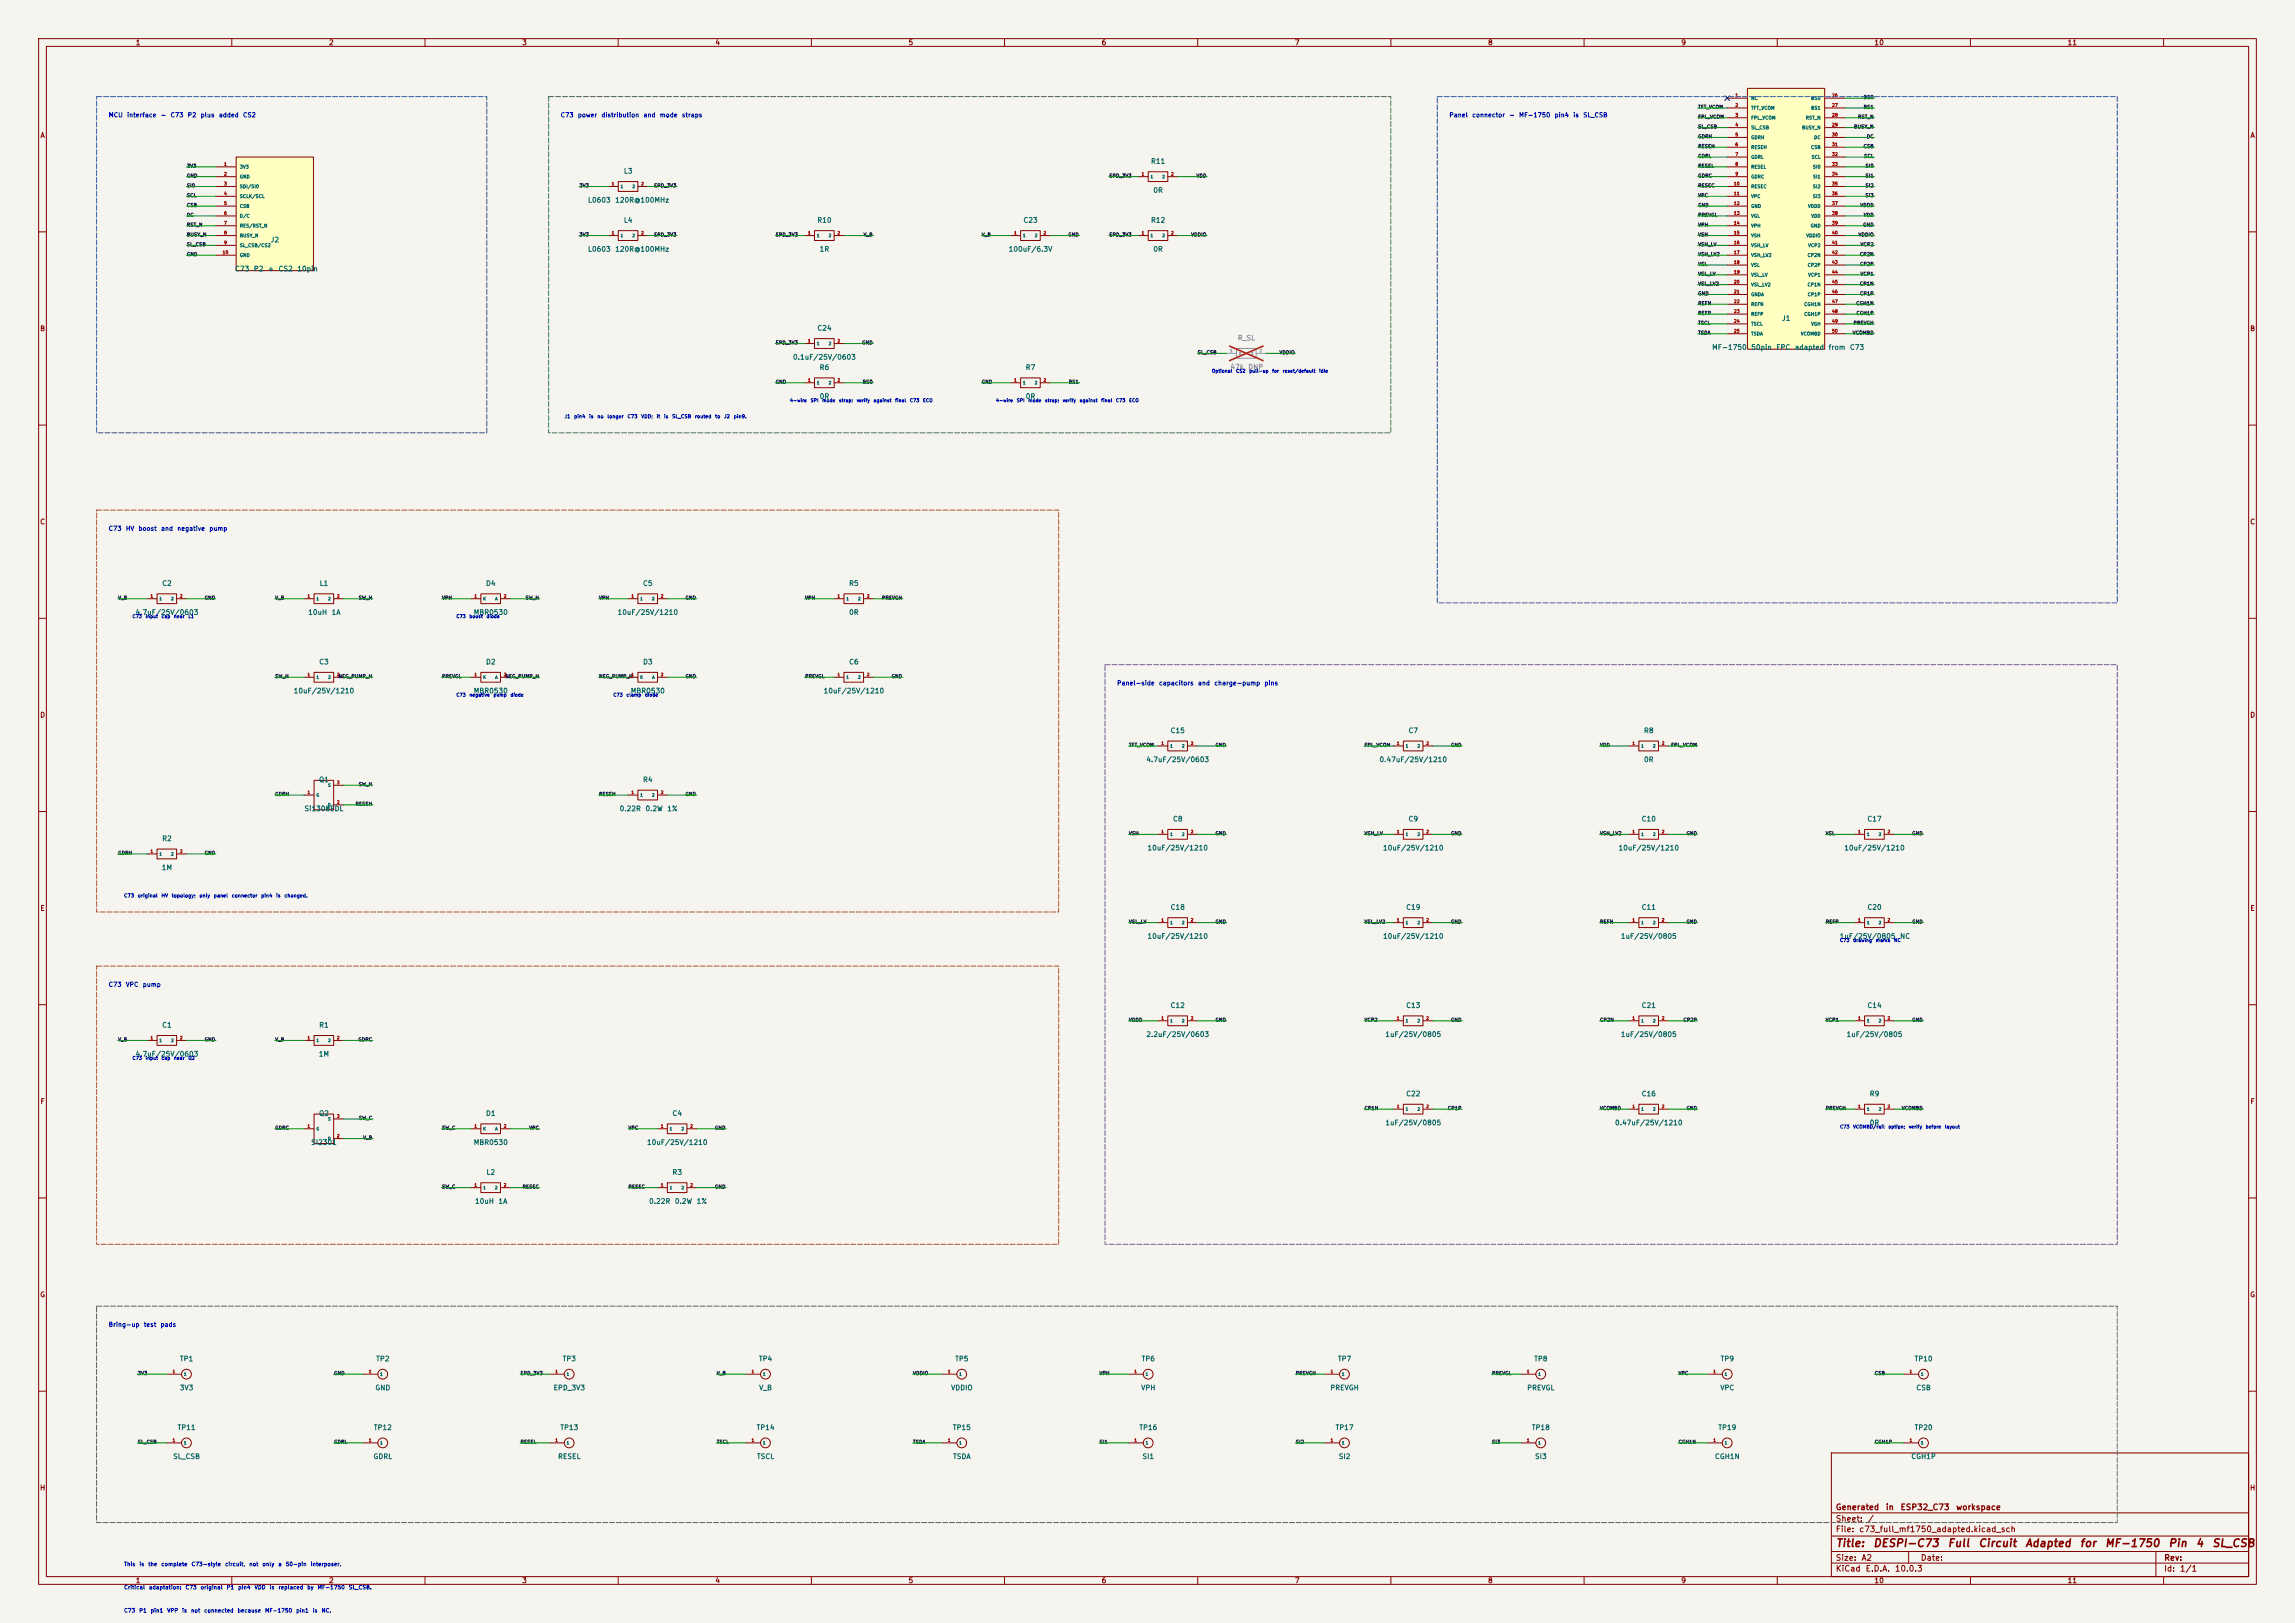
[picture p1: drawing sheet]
<svg xmlns="http://www.w3.org/2000/svg" width="594mm" height="420mm" viewBox="0 0 594 420" stroke-linecap="round" stroke-linejoin="round" font-family="sans-serif">
<defs><g id="words">
<g font-size="2" fill="#840000">
<text x="475" y="400.8">Title:</text>
<text x="484.7" y="400.8">DESPI-C73</text>
<text x="503.9" y="400.8">Full</text>
<text x="511.9" y="400.8">Circuit</text>
<text x="524" y="400.8">Adapted</text>
<text x="538.2" y="400.8">for</text>
<text x="544.7" y="400.8">MF-1750</text>
<text x="561.1" y="400.8">Pin</text>
<text x="568.2" y="400.8">4</text>
<text x="572.4" y="400.8">SL_CSB</text>
</g>
<g font-size="1.5" fill="#840000">
<text x="475" y="394.1">Sheet:</text>
<text x="475" y="391.1">Generated</text>
<text x="483.2" y="394.1">/</text>
<text x="488" y="391.1">in</text>
<text x="491.8" y="391.1">ESP32_C73</text>
<text x="506.2" y="391.1">workspace</text>
<text x="475" y="396.8">File:</text>
<text x="481.1" y="396.8">c73_full_mf1750_adapted.kicad_sch</text>
<text x="475" y="407">KiCad</text>
<text x="475" y="404.2">Size:</text>
<text x="481.7" y="404.2">A2</text>
<text x="482.7" y="407">E.D.A.</text>
<text x="490.3" y="407">10.0.3</text>
<text x="497" y="404.2">Date:</text>
<text x="560" y="404.2">Rev:</text>
<text x="560" y="407">Id:</text>
<text x="564.1" y="407">1/1</text>
</g>
<g font-size="1.3" fill="#840000">
<text x="35" y="12">1</text>
<text x="85" y="12">2</text>
<text x="135" y="12">3</text>
<text x="185" y="12">4</text>
<text x="235" y="12">5</text>
<text x="285" y="12">6</text>
<text x="335" y="12">7</text>
<text x="385" y="12">8</text>
<text x="435" y="12">9</text>
<text x="485" y="12">10</text>
<text x="535" y="12">11</text>
<text x="10.3" y="36">A</text>
<text x="582.3" y="36">A</text>
<text x="10.3" y="86">B</text>
<text x="582.3" y="86">B</text>
<text x="10.3" y="136">C</text>
<text x="582.3" y="136">C</text>
<text x="10.3" y="186">D</text>
<text x="582.3" y="186">D</text>
<text x="10.3" y="236">E</text>
<text x="582.3" y="236">E</text>
<text x="10.3" y="286">F</text>
<text x="582.3" y="286">F</text>
<text x="10.3" y="336">G</text>
<text x="582.3" y="336">G</text>
<text x="10.2" y="386">H</text>
<text x="582.2" y="386">H</text>
<text x="35" y="410">1</text>
<text x="85" y="410">2</text>
<text x="135" y="410">3</text>
<text x="185" y="410">4</text>
<text x="235" y="410">5</text>
<text x="285" y="410">6</text>
<text x="335" y="410">7</text>
<text x="385" y="410">8</text>
<text x="435" y="410">9</text>
<text x="485" y="410">10</text>
<text x="535" y="410">11</text>
</g>
<g font-size="1.3" fill="#006464">
<text x="161.3" y="45.2">L3</text>
<text x="297.8" y="42.7">R11</text>
<text x="152.1" y="52.7">L0603</text>
<text x="159.1" y="52.7">120R@100MHz</text>
<text x="298.4" y="50.2">0R</text>
<text x="161.3" y="57.9">L4</text>
<text x="211.4" y="57.9">R10</text>
<text x="264.8" y="57.9">C23</text>
<text x="297.8" y="57.9">R12</text>
<text x="69.9" y="63">J2</text>
<text x="152.1" y="65.4">L0603</text>
<text x="159.1" y="65.4">120R@100MHz</text>
<text x="212" y="65.4">1R</text>
<text x="260.9" y="65.4">100uF/6.3V</text>
<text x="298.4" y="65.4">0R</text>
<text x="60.7" y="70.5">C73</text>
<text x="65.6" y="70.5">P2</text>
<text x="69.2" y="70.5">+</text>
<text x="72" y="70.5">CS2</text>
<text x="76.8" y="70.5">10pin</text>
<text x="461.1" y="83.3">J1</text>
<text x="211.4" y="85.9">C24</text>
<text x="205.1" y="93.4">0.1uF/25V/0603</text>
<text x="443" y="90.8">MF-1750</text>
<text x="453.1" y="90.8">50pin</text>
<text x="459.6" y="90.8">FPC</text>
<text x="464.4" y="90.8">adapted</text>
<text x="473.2" y="90.8">from</text>
<text x="478.7" y="90.8">C73</text>
<text x="212" y="96">R6</text>
<text x="265.4" y="96">R7</text>
<text x="212" y="103.5">0R</text>
<text x="265.4" y="103.5">0R</text>
<text x="41.8" y="151.9">C2</text>
<text x="82.6" y="151.9">L1</text>
<text x="125.7" y="151.9">D4</text>
<text x="166.3" y="151.9">C5</text>
<text x="219.6" y="151.9">R5</text>
<text x="34.9" y="159.4">4.7uF/25V/0603</text>
<text x="79.6" y="159.4">10uH</text>
<text x="85.7" y="159.4">1A</text>
<text x="122.5" y="159.4">MBR0530</text>
<text x="159.7" y="159.4">10uF/25V/1210</text>
<text x="219.6" y="159.4">0R</text>
<text x="82.5" y="172.2">C3</text>
<text x="125.7" y="172.2">D2</text>
<text x="166.3" y="172.2">D3</text>
<text x="219.6" y="172.2">C6</text>
<text x="75.9" y="179.7">10uF/25V/1210</text>
<text x="122.5" y="179.7">MBR0530</text>
<text x="163.1" y="179.7">MBR0530</text>
<text x="213" y="179.7">10uF/25V/1210</text>
<text x="302.9" y="190">C15</text>
<text x="364.4" y="190">C7</text>
<text x="425.4" y="190">R8</text>
<text x="296.6" y="197.5">4.7uF/25V/0603</text>
<text x="356.9" y="197.5">0.47uF/25V/1210</text>
<text x="425.4" y="197.5">0R</text>
<text x="82.4" y="202.7">Q1</text>
<text x="166.3" y="202.7">R4</text>
<text x="78.7" y="210.2">Si1308EDL</text>
<text x="160.3" y="210.2">0.22R</text>
<text x="166.9" y="210.2">0.2W</text>
<text x="172.6" y="210.2">1%</text>
<text x="303.5" y="212.9">C8</text>
<text x="364.4" y="212.9">C9</text>
<text x="424.8" y="212.9">C10</text>
<text x="483.2" y="212.9">C17</text>
<text x="41.8" y="218">R2</text>
<text x="296.9" y="220.4">10uF/25V/1210</text>
<text x="357.8" y="220.4">10uF/25V/1210</text>
<text x="418.8" y="220.4">10uF/25V/1210</text>
<text x="477.2" y="220.4">10uF/25V/1210</text>
<text x="41.7" y="225.5">1M</text>
<text x="302.9" y="235.7">C18</text>
<text x="363.8" y="235.7">C19</text>
<text x="424.8" y="235.7">C11</text>
<text x="483.2" y="235.7">C20</text>
<text x="296.9" y="243.2">10uF/25V/1210</text>
<text x="357.8" y="243.2">10uF/25V/1210</text>
<text x="419.4" y="243.2">1uF/25V/0805</text>
<text x="476" y="243.2">1uF/25V/0805</text>
<text x="491.7" y="243.2">NC</text>
<text x="302.9" y="261.1">C12</text>
<text x="363.8" y="261.1">C13</text>
<text x="424.8" y="261.1">C21</text>
<text x="483.2" y="261.1">C14</text>
<text x="41.8" y="266.2">C1</text>
<text x="82.5" y="266.2">R1</text>
<text x="296.6" y="268.6">2.2uF/25V/0603</text>
<text x="358.4" y="268.6">1uF/25V/0805</text>
<text x="419.4" y="268.6">1uF/25V/0805</text>
<text x="477.8" y="268.6">1uF/25V/0805</text>
<text x="34.9" y="273.7">4.7uF/25V/0603</text>
<text x="82.4" y="273.7">1M</text>
<text x="363.8" y="284">C22</text>
<text x="424.8" y="284">C16</text>
<text x="483.8" y="284">R9</text>
<text x="82.4" y="289.1">Q2</text>
<text x="125.7" y="289.1">D1</text>
<text x="173.9" y="289.1">C4</text>
<text x="358.4" y="291.5">1uF/25V/0805</text>
<text x="417.9" y="291.5">0.47uF/25V/1210</text>
<text x="483.8" y="291.5">0R</text>
<text x="80.4" y="296.6">SI2301</text>
<text x="122.5" y="296.6">MBR0530</text>
<text x="167.3" y="296.6">10uF/25V/1210</text>
<text x="125.8" y="304.3">L2</text>
<text x="173.9" y="304.3">R3</text>
<text x="122.8" y="311.8">10uH</text>
<text x="128.9" y="311.8">1A</text>
<text x="167.9" y="311.8">0.22R</text>
<text x="174.5" y="311.8">0.2W</text>
<text x="180.2" y="311.8">1%</text>
<text x="46.4" y="352.6">TP1</text>
<text x="97.2" y="352.6">TP2</text>
<text x="145.5" y="352.6">TP3</text>
<text x="196.3" y="352.6">TP4</text>
<text x="247.1" y="352.6">TP5</text>
<text x="295.4" y="352.6">TP6</text>
<text x="346.2" y="352.6">TP7</text>
<text x="397" y="352.6">TP8</text>
<text x="445.2" y="352.6">TP9</text>
<text x="495.4" y="352.6">TP10</text>
<text x="46.4" y="360.1">3V3</text>
<text x="97" y="360.1">GND</text>
<text x="143.1" y="360.1">EPD_3V3</text>
<text x="196.4" y="360.1">V_B</text>
<text x="246" y="360.1">VDDIO</text>
<text x="295.2" y="360.1">VPH</text>
<text x="344.2" y="360.1">PREVGH</text>
<text x="395.1" y="360.1">PREVGL</text>
<text x="445.1" y="360.1">VPC</text>
<text x="495.9" y="360.1">CSB</text>
<text x="45.8" y="370.4">TP11</text>
<text x="96.6" y="370.4">TP12</text>
<text x="144.9" y="370.4">TP13</text>
<text x="195.7" y="370.4">TP14</text>
<text x="246.5" y="370.4">TP15</text>
<text x="294.8" y="370.4">TP16</text>
<text x="345.6" y="370.4">TP17</text>
<text x="396.4" y="370.4">TP18</text>
<text x="444.6" y="370.4">TP19</text>
<text x="495.4" y="370.4">TP20</text>
<text x="44.7" y="377.9">SL_CSB</text>
<text x="96.5" y="377.9">GDRL</text>
<text x="144.3" y="377.9">RESEL</text>
<text x="195.8" y="377.9">TSCL</text>
<text x="246.6" y="377.9">TSDA</text>
<text x="295.6" y="377.9">SI1</text>
<text x="346.4" y="377.9">SI2</text>
<text x="397.2" y="377.9">SI3</text>
<text x="443.7" y="377.9">CGH1N</text>
<text x="494.6" y="377.9">CGH1P</text>
</g>
<g font-size="1.3" fill="#939391">
<text x="320.2" y="88.4">R_SL</text>
<text x="318.3" y="95.9">47k</text>
<text x="323" y="95.9">DNP</text>
</g>
<g font-size="1.2" fill="#0000c2">
<text x="28" y="30.6">MCU</text>
<text x="32.8" y="30.6">interface</text>
<text x="41.5" y="30.6">-</text>
<text x="44" y="30.6">C73</text>
<text x="48.5" y="30.6">P2</text>
<text x="51.8" y="30.6">plus</text>
<text x="56.5" y="30.6">added</text>
<text x="62.8" y="30.6">CS2</text>
<text x="145" y="30.6">C73</text>
<text x="149.4" y="30.6">power</text>
<text x="155.5" y="30.6">distribution</text>
<text x="166.4" y="30.6">and</text>
<text x="170.7" y="30.6">mode</text>
<text x="176.4" y="30.6">straps</text>
<text x="375" y="30.6">Panel</text>
<text x="380.9" y="30.6">connector</text>
<text x="390.5" y="30.6">-</text>
<text x="393" y="30.6">MF-1750</text>
<text x="402.2" y="30.6">pin4</text>
<text x="407.1" y="30.6">is</text>
<text x="409.7" y="30.6">SL_CSB</text>
<text x="28" y="137.6">C73</text>
<text x="32.4" y="137.6">HV</text>
<text x="35.7" y="137.6">boost</text>
<text x="41.6" y="137.6">and</text>
<text x="45.8" y="137.6">negative</text>
<text x="54.1" y="137.6">pump</text>
<text x="289" y="177.6">Panel-side</text>
<text x="299.9" y="177.6">capacitors</text>
<text x="309.9" y="177.6">and</text>
<text x="314.2" y="177.6">charge-pump</text>
<text x="327.1" y="177.6">pins</text>
<text x="28" y="255.6">C73</text>
<text x="32.4" y="255.6">VPC</text>
<text x="36.8" y="255.6">pump</text>
<text x="28" y="343.6">Bring-up</text>
<text x="37.1" y="343.6">test</text>
<text x="41.4" y="343.6">pads</text>
</g>
<g font-size="1" fill="#0000c2">
<text x="32" y="405.5">This</text>
<text x="36" y="405.5">is</text>
<text x="38.3" y="405.5">the</text>
<text x="41.6" y="405.5">complete</text>
<text x="49.5" y="405.5">C73-style</text>
<text x="58.1" y="405.5">circuit,</text>
<text x="64.4" y="405.5">not</text>
<text x="67.8" y="405.5">only</text>
<text x="71.9" y="405.5">a</text>
<text x="73.8" y="405.5">50-pin</text>
<text x="80.3" y="405.5">interposer.</text>
<text x="32" y="411.5">Critical</text>
<text x="38.4" y="411.5">adaptation:</text>
<text x="47.9" y="411.5">C73</text>
<text x="51.8" y="411.5">original</text>
<text x="58.6" y="411.5">P1</text>
<text x="61.5" y="411.5">pin4</text>
<text x="65.8" y="411.5">VDD</text>
<text x="69.7" y="411.5">is</text>
<text x="72" y="411.5">replaced</text>
<text x="79.4" y="411.5">by</text>
<text x="82.1" y="411.5">MF-1750</text>
<text x="90.2" y="411.5">SL_CSB.</text>
<text x="32" y="417.5">C73</text>
<text x="35.9" y="417.5">P1</text>
<text x="38.9" y="417.5">pin1</text>
<text x="43.2" y="417.5">VPP</text>
<text x="47" y="417.5">is</text>
<text x="49.3" y="417.5">not</text>
<text x="52.7" y="417.5">connected</text>
<text x="61.4" y="417.5">because</text>
<text x="68.5" y="417.5">MF-1750</text>
<text x="76.6" y="417.5">pin1</text>
<text x="80.8" y="417.5">is</text>
<text x="83.1" y="417.5">NC.</text>
</g>
<g font-size=".9" fill="#0f0f0f">
<text x="439.4" y="28.4">TFT_VCOM</text>
<text x="482.2" y="25.8">BS0</text>
<text x="482.2" y="28.4">BS1</text>
<text x="439.4" y="30.9">FPL_VCOM</text>
<text x="439.4" y="33.5">SL_CSB</text>
<text x="479.8" y="33.5">BUSY_N</text>
<text x="480.8" y="30.9">RST_N</text>
<text x="439.4" y="36">GDRH</text>
<text x="439.4" y="38.5">RESEH</text>
<text x="439.4" y="41.1">GDRL</text>
<text x="482.2" y="38.5">CSB</text>
<text x="482.4" y="41.1">SCL</text>
<text x="483.1" y="36">DC</text>
<text x="48.3" y="43.6">3V3</text>
<text x="48.3" y="46.2">GND</text>
<text x="287" y="46.2">EPD_3V3</text>
<text x="309.6" y="46.2">VDD</text>
<text x="439.4" y="46.2">GDRC</text>
<text x="439.4" y="43.6">RESEL</text>
<text x="482.7" y="43.6">SI0</text>
<text x="482.7" y="46.2">SI1</text>
<text x="48.3" y="48.7">SI0</text>
<text x="48.3" y="51.2">SCL</text>
<text x="48.3" y="53.8">CSB</text>
<text x="149.9" y="48.7">3V3</text>
<text x="169.2" y="48.7">EPD_3V3</text>
<text x="439.4" y="53.8">GND</text>
<text x="439.4" y="51.2">VPC</text>
<text x="439.4" y="48.7">RESEC</text>
<text x="481.4" y="53.8">VDDD</text>
<text x="482.7" y="48.7">SI2</text>
<text x="482.7" y="51.2">SI3</text>
<text x="48.3" y="56.3">DC</text>
<text x="48.3" y="58.9">RST_N</text>
<text x="439.4" y="56.3">PREVGL</text>
<text x="439.4" y="58.9">VPH</text>
<text x="482.1" y="58.9">GND</text>
<text x="482.3" y="56.3">VDD</text>
<text x="48.3" y="61.4">BUSY_N</text>
<text x="48.3" y="63.9">SL_CSB</text>
<text x="149.9" y="61.4">3V3</text>
<text x="169.2" y="61.4">EPD_3V3</text>
<text x="200.7" y="61.4">EPD_3V3</text>
<text x="223.4" y="61.4">V_B</text>
<text x="254" y="61.4">V_B</text>
<text x="276.4" y="61.4">GND</text>
<text x="287" y="61.4">EPD_3V3</text>
<text x="308.2" y="61.4">VDDIO</text>
<text x="439.4" y="63.9">VSH_LV</text>
<text x="439.4" y="61.4">VSH</text>
<text x="480.9" y="61.4">VDDIO</text>
<text x="481.4" y="63.9">VCP2</text>
<text x="48.3" y="66.5">GND</text>
<text x="439.4" y="66.5">VSH_LV2</text>
<text x="439.4" y="69">VSL</text>
<text x="439.4" y="71.6">VSL_LV</text>
<text x="481.3" y="66.5">CP2N</text>
<text x="481.3" y="69">CP2P</text>
<text x="481.4" y="71.6">VCP1</text>
<text x="439.4" y="74.1">VSL_LV2</text>
<text x="439.4" y="76.6">GND</text>
<text x="481.3" y="74.1">CP1N</text>
<text x="481.3" y="76.6">CP1P</text>
<text x="439.4" y="79.2">REFN</text>
<text x="439.4" y="81.7">REFP</text>
<text x="480.3" y="79.2">CGH1N</text>
<text x="480.4" y="81.7">CGH1P</text>
<text x="200.7" y="89.3">EPD_3V3</text>
<text x="223" y="89.3">GND</text>
<text x="439.4" y="84.3">TSCL</text>
<text x="439.4" y="86.8">TSDA</text>
<text x="479.4" y="86.8">VCOMBD</text>
<text x="479.6" y="84.3">PREVGH</text>
<text x="309.9" y="91.9">SL_CSB</text>
<text x="331.1" y="91.9">VDDIO</text>
<text x="200.7" y="99.5">GND</text>
<text x="223.2" y="99.5">BS0</text>
<text x="254" y="99.5">GND</text>
<text x="276.5" y="99.5">BS1</text>
<text x="30.5" y="155.4">V_B</text>
<text x="52.9" y="155.4">GND</text>
<text x="71.1" y="155.4">V_B</text>
<text x="92.7" y="155.4">SW_H</text>
<text x="114.3" y="155.4">VPH</text>
<text x="135.9" y="155.4">SW_H</text>
<text x="154.9" y="155.4">VPH</text>
<text x="177.3" y="155.4">GND</text>
<text x="208.3" y="155.4">VPH</text>
<text x="228.2" y="155.4">PREVGH</text>
<text x="71.1" y="175.7">SW_H</text>
<text x="87.5" y="175.7">NEG_PUMP_H</text>
<text x="114.3" y="175.7">PREVGL</text>
<text x="130.7" y="175.7">NEG_PUMP_H</text>
<text x="154.9" y="175.7">NEG_PUMP_H</text>
<text x="177.3" y="175.7">GND</text>
<text x="208.3" y="175.7">PREVGL</text>
<text x="230.7" y="175.7">GND</text>
<text x="292.1" y="193.5">TFT_VCOM</text>
<text x="314.5" y="193.5">GND</text>
<text x="353.1" y="193.5">FPL_VCOM</text>
<text x="375.4" y="193.5">GND</text>
<text x="414" y="193.5">VDD</text>
<text x="432.4" y="193.5">FPL_VCOM</text>
<text x="92.7" y="203.6">SW_H</text>
<text x="71.1" y="206.2">GDRH</text>
<text x="91.9" y="208.7">RESEH</text>
<text x="154.9" y="206.2">RESEH</text>
<text x="177.3" y="206.2">GND</text>
<text x="30.5" y="221.4">GDRH</text>
<text x="52.9" y="221.4">GND</text>
<text x="292.1" y="216.3">VSH</text>
<text x="314.5" y="216.3">GND</text>
<text x="353.1" y="216.3">VSH_LV</text>
<text x="375.4" y="216.3">GND</text>
<text x="414" y="216.3">VSH_LV2</text>
<text x="436.4" y="216.3">GND</text>
<text x="472.4" y="216.3">VSL</text>
<text x="494.8" y="216.3">GND</text>
<text x="292.1" y="239.2">VSL_LV</text>
<text x="314.5" y="239.2">GND</text>
<text x="353.1" y="239.2">VSL_LV2</text>
<text x="375.4" y="239.2">GND</text>
<text x="414" y="239.2">REFN</text>
<text x="436.4" y="239.2">GND</text>
<text x="472.4" y="239.2">REFP</text>
<text x="494.8" y="239.2">GND</text>
<text x="30.5" y="269.7">V_B</text>
<text x="52.9" y="269.7">GND</text>
<text x="71.1" y="269.7">V_B</text>
<text x="92.6" y="269.7">GDRC</text>
<text x="292.1" y="264.6">VDDD</text>
<text x="314.5" y="264.6">GND</text>
<text x="353.1" y="264.6">VCP2</text>
<text x="375.4" y="264.6">GND</text>
<text x="414" y="264.6">CP2N</text>
<text x="435.6" y="264.6">CP2P</text>
<text x="472.4" y="264.6">VCP1</text>
<text x="494.8" y="264.6">GND</text>
<text x="353.1" y="287.5">CP1N</text>
<text x="374.6" y="287.5">CP1P</text>
<text x="414" y="287.5">VCOMBD</text>
<text x="436.4" y="287.5">GND</text>
<text x="472.4" y="287.5">PREVGH</text>
<text x="492.1" y="287.5">VCOMBD</text>
<text x="71.1" y="292.5">GDRC</text>
<text x="92.8" y="290">SW_C</text>
<text x="114.3" y="292.5">SW_C</text>
<text x="136.9" y="292.5">VPC</text>
<text x="162.6" y="292.5">VPC</text>
<text x="184.9" y="292.5">GND</text>
<text x="93.9" y="295.1">V_B</text>
<text x="114.3" y="307.8">SW_C</text>
<text x="135.1" y="307.8">RESEC</text>
<text x="162.6" y="307.8">RESEC</text>
<text x="184.9" y="307.8">GND</text>
<text x="35.6" y="356">3V3</text>
<text x="86.4" y="356">GND</text>
<text x="134.6" y="356">EPD_3V3</text>
<text x="185.4" y="356">V_B</text>
<text x="236.2" y="356">VDDIO</text>
<text x="284.5" y="356">VPH</text>
<text x="335.3" y="356">PREVGH</text>
<text x="386.1" y="356">PREVGL</text>
<text x="434.3" y="356">VPC</text>
<text x="485.1" y="356">CSB</text>
<text x="35.6" y="373.8">SL_CSB</text>
<text x="86.4" y="373.8">GDRL</text>
<text x="134.6" y="373.8">RESEL</text>
<text x="185.4" y="373.8">TSCL</text>
<text x="236.2" y="373.8">TSDA</text>
<text x="284.5" y="373.8">SI1</text>
<text x="335.3" y="373.8">SI2</text>
<text x="386.1" y="373.8">SI3</text>
<text x="434.3" y="373.8">CGH1N</text>
<text x="485.1" y="373.8">CGH1P</text>
</g>
<g font-size=".9" fill="#006464">
<text x="453.1" y="26.1">NC</text>
<text x="453.1" y="28.6">TFT_VCOM</text>
<text x="468.7" y="26.1">BS0</text>
<text x="468.7" y="28.6">BS1</text>
<text x="453.1" y="31.1">FPL_VCOM</text>
<text x="453.1" y="33.7">SL_CSB</text>
<text x="466.3" y="33.7">BUSY_N</text>
<text x="467.3" y="31.1">RST_N</text>
<text x="453.1" y="36.2">GDRH</text>
<text x="453.1" y="38.8">RESEH</text>
<text x="453.1" y="41.3">GDRL</text>
<text x="468.6" y="38.8">CSB</text>
<text x="468.8" y="41.3">SCL</text>
<text x="469.4" y="36.2">DC</text>
<text x="62" y="43.8">3V3</text>
<text x="62" y="46.4">GND</text>
<text x="453.1" y="43.8">RESEL</text>
<text x="453.1" y="46.4">GDRC</text>
<text x="469.1" y="43.8">SI0</text>
<text x="469.1" y="46.4">SI1</text>
<text x="62" y="48.9">SDI/SI0</text>
<text x="62" y="51.5">SCLK/SCL</text>
<text x="62" y="54">CSB</text>
<text x="453.1" y="48.9">RESEC</text>
<text x="453.1" y="51.5">VPC</text>
<text x="453.1" y="54">GND</text>
<text x="467.9" y="54">VDDD</text>
<text x="469.1" y="48.9">SI2</text>
<text x="469.1" y="51.5">SI3</text>
<text x="62" y="56.5">D/C</text>
<text x="62" y="59.1">RES/RST_N</text>
<text x="453.1" y="56.5">VGL</text>
<text x="453.1" y="59.1">VPH</text>
<text x="468.5" y="59.1">GND</text>
<text x="468.7" y="56.5">VDD</text>
<text x="62" y="61.6">BUSY_N</text>
<text x="62" y="64.2">SL_CSB/CS2</text>
<text x="453.1" y="61.6">VSH</text>
<text x="453.1" y="64.2">VSH_LV</text>
<text x="467.4" y="61.6">VDDIO</text>
<text x="467.9" y="64.2">VCP2</text>
<text x="62" y="66.7">GND</text>
<text x="453.1" y="66.7">VSH_LV2</text>
<text x="453.1" y="69.2">VSL</text>
<text x="453.1" y="71.8">VSL_LV</text>
<text x="467.7" y="66.7">CP2N</text>
<text x="467.8" y="69.2">CP2P</text>
<text x="467.9" y="71.8">VCP1</text>
<text x="453.1" y="74.3">VSL_LV2</text>
<text x="453.1" y="76.9">GNDA</text>
<text x="467.7" y="74.3">CP1N</text>
<text x="467.8" y="76.9">CP1P</text>
<text x="453.1" y="79.4">REFN</text>
<text x="453.1" y="81.9">REFP</text>
<text x="466.8" y="79.4">CGH1N</text>
<text x="466.9" y="81.9">CGH1P</text>
<text x="453.1" y="84.5">TSCL</text>
<text x="453.1" y="87">TSDA</text>
<text x="466" y="87">VCOMBD</text>
<text x="468.7" y="84.5">VGH</text>
</g>
<g font-size=".9" fill="#0000c2">
<text x="313.6" y="96.6">Optional</text>
<text x="319.8" y="96.6">CS2</text>
<text x="323.2" y="96.6">pull-up</text>
<text x="329.2" y="96.6">for</text>
<text x="331.9" y="96.6">reset/default</text>
<text x="341.3" y="96.6">idle</text>
<text x="204.4" y="104.3">4-wire</text>
<text x="209.7" y="104.3">SPI</text>
<text x="212.7" y="104.3">mode</text>
<text x="217" y="104.3">strap;</text>
<text x="221.6" y="104.3">verify</text>
<text x="226" y="104.3">against</text>
<text x="231.6" y="104.3">final</text>
<text x="235.4" y="104.3">C73</text>
<text x="238.8" y="104.3">ECO</text>
<text x="257.7" y="104.3">4-wire</text>
<text x="263" y="104.3">SPI</text>
<text x="266" y="104.3">mode</text>
<text x="270.4" y="104.3">strap;</text>
<text x="275" y="104.3">verify</text>
<text x="279.3" y="104.3">against</text>
<text x="284.9" y="104.3">final</text>
<text x="288.7" y="104.3">C73</text>
<text x="292.1" y="104.3">ECO</text>
<text x="146" y="108.4">J1</text>
<text x="148.5" y="108.4">pin4</text>
<text x="152.4" y="108.4">is</text>
<text x="154.5" y="108.4">no</text>
<text x="157.1" y="108.4">longer</text>
<text x="162.3" y="108.4">C73</text>
<text x="165.9" y="108.4">VDD;</text>
<text x="169.8" y="108.4">it</text>
<text x="171.7" y="108.4">is</text>
<text x="173.9" y="108.4">SL_CSB</text>
<text x="179.8" y="108.4">routed</text>
<text x="185" y="108.4">to</text>
<text x="187.3" y="108.4">J2</text>
<text x="189.8" y="108.4">pin9.</text>
<text x="34.2" y="160.1">C73</text>
<text x="37.6" y="160.1">input</text>
<text x="41.7" y="160.1">cap</text>
<text x="44.9" y="160.1">near</text>
<text x="48.6" y="160.1">L1</text>
<text x="118" y="160.1">C73</text>
<text x="121.4" y="160.1">boost</text>
<text x="125.8" y="160.1">diode</text>
<text x="118" y="180.5">C73</text>
<text x="121.4" y="180.5">negative</text>
<text x="127.6" y="180.5">pump</text>
<text x="132" y="180.5">diode</text>
<text x="158.6" y="180.5">C73</text>
<text x="162" y="180.5">clamp</text>
<text x="166.8" y="180.5">diode</text>
<text x="32" y="232.4">C73</text>
<text x="35.6" y="232.4">original</text>
<text x="41.7" y="232.4">HV</text>
<text x="44.4" y="232.4">topology;</text>
<text x="51.5" y="232.4">only</text>
<text x="55.2" y="232.4">panel</text>
<text x="59.9" y="232.4">connector</text>
<text x="67.5" y="232.4">pin4</text>
<text x="71.4" y="232.4">is</text>
<text x="73.5" y="232.4">changed.</text>
<text x="476.1" y="244">C73</text>
<text x="479.5" y="244">drawing</text>
<text x="485.4" y="244">marks</text>
<text x="490.1" y="244">NC</text>
<text x="34.2" y="274.4">C73</text>
<text x="37.6" y="274.4">input</text>
<text x="41.7" y="274.4">cap</text>
<text x="44.9" y="274.4">near</text>
<text x="48.6" y="274.4">Q2</text>
<text x="476.1" y="292.2">C73</text>
<text x="479.5" y="292.2">VCOMBD/rail</text>
<text x="488.7" y="292.2">option;</text>
<text x="494" y="292.2">verify</text>
<text x="498.3" y="292.2">before</text>
<text x="503.3" y="292.2">layout</text>
</g>
<g font-size=".8" fill="#a90000">
<text x="449.1" y="25.3">1</text>
<text x="449.1" y="27.8">2</text>
<text x="474.1" y="25.3">26</text>
<text x="474.1" y="27.8">27</text>
<text x="449.1" y="30.4">3</text>
<text x="449.1" y="32.9">4</text>
<text x="449.1" y="35.4">5</text>
<text x="474.1" y="30.4">28</text>
<text x="474.1" y="32.9">29</text>
<text x="474.1" y="35.4">30</text>
<text x="449.1" y="38">6</text>
<text x="449.1" y="40.5">7</text>
<text x="474.1" y="38">31</text>
<text x="474.1" y="40.5">32</text>
<text x="57.9" y="43.1">1</text>
<text x="57.9" y="45.6">2</text>
<text x="295.4" y="45.6">1</text>
<text x="303" y="45.6">2</text>
<text x="449.1" y="43.1">8</text>
<text x="449.1" y="45.6">9</text>
<text x="474.1" y="43.1">33</text>
<text x="474.1" y="45.6">34</text>
<text x="57.9" y="48.1">3</text>
<text x="57.9" y="50.7">4</text>
<text x="57.9" y="53.2">5</text>
<text x="158.2" y="48.1">1</text>
<text x="165.9" y="48.1">2</text>
<text x="448.7" y="48.1">10</text>
<text x="448.7" y="50.7">11</text>
<text x="448.7" y="53.2">12</text>
<text x="474.1" y="48.1">35</text>
<text x="474.1" y="50.7">36</text>
<text x="474.1" y="53.2">37</text>
<text x="57.9" y="55.8">6</text>
<text x="57.9" y="58.3">7</text>
<text x="448.7" y="55.8">13</text>
<text x="448.7" y="58.3">14</text>
<text x="474.1" y="55.8">38</text>
<text x="474.1" y="58.3">39</text>
<text x="57.5" y="65.9">10</text>
<text x="57.9" y="60.8">8</text>
<text x="57.9" y="63.4">9</text>
<text x="158.2" y="60.8">1</text>
<text x="165.9" y="60.8">2</text>
<text x="209" y="60.8">1</text>
<text x="216.7" y="60.8">2</text>
<text x="262.4" y="60.8">1</text>
<text x="270" y="60.8">2</text>
<text x="295.4" y="60.8">1</text>
<text x="303" y="60.8">2</text>
<text x="448.7" y="60.8">15</text>
<text x="448.7" y="63.4">16</text>
<text x="448.7" y="65.9">17</text>
<text x="474.1" y="60.8">40</text>
<text x="474.1" y="63.4">41</text>
<text x="474.1" y="65.9">42</text>
<text x="448.7" y="68.5">18</text>
<text x="448.7" y="71">19</text>
<text x="474.1" y="68.5">43</text>
<text x="474.1" y="71">44</text>
<text x="448.7" y="73.5">20</text>
<text x="448.7" y="76.1">21</text>
<text x="474.1" y="73.5">45</text>
<text x="474.1" y="76.1">46</text>
<text x="448.7" y="78.6">22</text>
<text x="448.7" y="81.2">23</text>
<text x="448.7" y="83.7">24</text>
<text x="474.1" y="78.6">47</text>
<text x="474.1" y="81.2">48</text>
<text x="474.1" y="83.7">49</text>
<text x="209" y="88.8">1</text>
<text x="216.7" y="88.8">2</text>
<text x="448.7" y="86.2">25</text>
<text x="474.1" y="86.2">50</text>
<text x="209" y="98.9">1</text>
<text x="216.7" y="98.9">2</text>
<text x="262.4" y="98.9">1</text>
<text x="270" y="98.9">2</text>
<text x="38.9" y="154.8">1</text>
<text x="46.5" y="154.8">2</text>
<text x="79.5" y="154.8">1</text>
<text x="87.1" y="154.8">2</text>
<text x="122.7" y="154.8">1</text>
<text x="130.3" y="154.8">2</text>
<text x="163.3" y="154.8">1</text>
<text x="170.9" y="154.8">2</text>
<text x="216.7" y="154.8">1</text>
<text x="224.3" y="154.8">2</text>
<text x="79.5" y="175.1">1</text>
<text x="87.1" y="175.1">2</text>
<text x="122.7" y="175.1">1</text>
<text x="130.3" y="175.1">2</text>
<text x="163.3" y="175.1">1</text>
<text x="170.9" y="175.1">2</text>
<text x="216.7" y="175.1">1</text>
<text x="224.3" y="175.1">2</text>
<text x="300.5" y="192.9">1</text>
<text x="308.1" y="192.9">2</text>
<text x="361.4" y="192.9">1</text>
<text x="369.1" y="192.9">2</text>
<text x="422.4" y="192.9">1</text>
<text x="430" y="192.9">2</text>
<text x="87.1" y="203.1">3</text>
<text x="79.5" y="205.6">1</text>
<text x="87.1" y="208.2">2</text>
<text x="163.3" y="205.6">1</text>
<text x="170.9" y="205.6">2</text>
<text x="300.5" y="215.8">1</text>
<text x="308.1" y="215.8">2</text>
<text x="361.4" y="215.8">1</text>
<text x="369.1" y="215.8">2</text>
<text x="422.4" y="215.8">1</text>
<text x="430" y="215.8">2</text>
<text x="480.8" y="215.8">1</text>
<text x="488.4" y="215.8">2</text>
<text x="38.9" y="220.9">1</text>
<text x="46.5" y="220.9">2</text>
<text x="300.5" y="238.6">1</text>
<text x="308.1" y="238.6">2</text>
<text x="361.4" y="238.6">1</text>
<text x="369.1" y="238.6">2</text>
<text x="422.4" y="238.6">1</text>
<text x="430" y="238.6">2</text>
<text x="480.8" y="238.6">1</text>
<text x="488.4" y="238.6">2</text>
<text x="38.9" y="269.1">1</text>
<text x="46.5" y="269.1">2</text>
<text x="79.5" y="269.1">1</text>
<text x="87.1" y="269.1">2</text>
<text x="300.5" y="264">1</text>
<text x="308.1" y="264">2</text>
<text x="361.4" y="264">1</text>
<text x="369.1" y="264">2</text>
<text x="422.4" y="264">1</text>
<text x="430" y="264">2</text>
<text x="480.8" y="264">1</text>
<text x="488.4" y="264">2</text>
<text x="361.4" y="286.9">1</text>
<text x="369.1" y="286.9">2</text>
<text x="422.4" y="286.9">1</text>
<text x="430" y="286.9">2</text>
<text x="480.8" y="286.9">1</text>
<text x="488.4" y="286.9">2</text>
<text x="79.5" y="292">1</text>
<text x="87.1" y="289.4">3</text>
<text x="122.7" y="292">1</text>
<text x="130.3" y="292">2</text>
<text x="170.9" y="292">1</text>
<text x="178.6" y="292">2</text>
<text x="87.1" y="294.5">2</text>
<text x="122.7" y="307.2">1</text>
<text x="130.3" y="307.2">2</text>
<text x="170.9" y="307.2">1</text>
<text x="178.6" y="307.2">2</text>
<text x="44.6" y="355.5">1</text>
<text x="95.4" y="355.5">1</text>
<text x="143.6" y="355.5">1</text>
<text x="194.4" y="355.5">1</text>
<text x="245.2" y="355.5">1</text>
<text x="293.5" y="355.5">1</text>
<text x="344.3" y="355.5">1</text>
<text x="395.1" y="355.5">1</text>
<text x="443.4" y="355.5">1</text>
<text x="494.2" y="355.5">1</text>
<text x="44.6" y="373.3">1</text>
<text x="95.4" y="373.3">1</text>
<text x="143.6" y="373.3">1</text>
<text x="194.4" y="373.3">1</text>
<text x="245.2" y="373.3">1</text>
<text x="293.5" y="373.3">1</text>
<text x="344.3" y="373.3">1</text>
<text x="395.1" y="373.3">1</text>
<text x="443.4" y="373.3">1</text>
<text x="494.2" y="373.3">1</text>
</g>
<g font-size=".8" fill="#006464">
<text x="297.7" y="46.3">1</text>
<text x="300.7" y="46.3">2</text>
<text x="160.5" y="48.8">1</text>
<text x="163.6" y="48.8">2</text>
<text x="160.5" y="61.5">1</text>
<text x="163.6" y="61.5">2</text>
<text x="211.3" y="61.5">1</text>
<text x="214.4" y="61.5">2</text>
<text x="264.7" y="61.5">1</text>
<text x="267.7" y="61.5">2</text>
<text x="297.7" y="61.5">1</text>
<text x="300.7" y="61.5">2</text>
<text x="211.3" y="89.5">1</text>
<text x="214.4" y="89.5">2</text>
<text x="211.3" y="99.6">1</text>
<text x="214.4" y="99.6">2</text>
<text x="264.7" y="99.6">1</text>
<text x="267.7" y="99.6">2</text>
<text x="41.1" y="155.5">1</text>
<text x="44.2" y="155.5">2</text>
<text x="81.8" y="155.5">1</text>
<text x="84.8" y="155.5">2</text>
<text x="125" y="155.5">K</text>
<text x="128.1" y="155.5">A</text>
<text x="165.6" y="155.5">1</text>
<text x="168.7" y="155.5">2</text>
<text x="218.9" y="155.5">1</text>
<text x="222" y="155.5">2</text>
<text x="81.8" y="175.8">1</text>
<text x="84.8" y="175.8">2</text>
<text x="125" y="175.8">K</text>
<text x="128.1" y="175.8">A</text>
<text x="165.6" y="175.8">K</text>
<text x="168.7" y="175.8">A</text>
<text x="218.9" y="175.8">1</text>
<text x="222" y="175.8">2</text>
<text x="302.8" y="193.6">1</text>
<text x="305.8" y="193.6">2</text>
<text x="363.7" y="193.6">1</text>
<text x="366.8" y="193.6">2</text>
<text x="424.7" y="193.6">1</text>
<text x="427.7" y="193.6">2</text>
<text x="84.8" y="203.8">S</text>
<text x="81.8" y="206.3">G</text>
<text x="84.8" y="208.9">D</text>
<text x="165.6" y="206.3">1</text>
<text x="168.7" y="206.3">2</text>
<text x="41.1" y="221.6">1</text>
<text x="44.2" y="221.6">2</text>
<text x="302.8" y="216.5">1</text>
<text x="305.8" y="216.5">2</text>
<text x="363.7" y="216.5">1</text>
<text x="366.8" y="216.5">2</text>
<text x="424.7" y="216.5">1</text>
<text x="427.7" y="216.5">2</text>
<text x="483.1" y="216.5">1</text>
<text x="486.2" y="216.5">2</text>
<text x="302.8" y="239.3">1</text>
<text x="305.8" y="239.3">2</text>
<text x="363.7" y="239.3">1</text>
<text x="366.8" y="239.3">2</text>
<text x="424.7" y="239.3">1</text>
<text x="427.7" y="239.3">2</text>
<text x="483.1" y="239.3">1</text>
<text x="486.2" y="239.3">2</text>
<text x="41.1" y="269.8">1</text>
<text x="44.2" y="269.8">2</text>
<text x="81.8" y="269.8">1</text>
<text x="84.8" y="269.8">2</text>
<text x="302.8" y="264.7">1</text>
<text x="305.8" y="264.7">2</text>
<text x="363.7" y="264.7">1</text>
<text x="366.8" y="264.7">2</text>
<text x="424.7" y="264.7">1</text>
<text x="427.7" y="264.7">2</text>
<text x="483.1" y="264.7">1</text>
<text x="486.2" y="264.7">2</text>
<text x="363.7" y="287.6">1</text>
<text x="366.8" y="287.6">2</text>
<text x="424.7" y="287.6">1</text>
<text x="427.7" y="287.6">2</text>
<text x="483.1" y="287.6">1</text>
<text x="486.2" y="287.6">2</text>
<text x="81.8" y="292.7">G</text>
<text x="84.8" y="290.1">S</text>
<text x="125" y="292.7">K</text>
<text x="128.1" y="292.7">A</text>
<text x="173.2" y="292.7">1</text>
<text x="176.3" y="292.7">2</text>
<text x="84.8" y="295.2">D</text>
<text x="125" y="307.9">1</text>
<text x="128" y="307.9">2</text>
<text x="173.2" y="307.9">1</text>
<text x="176.3" y="307.9">2</text>
<text x="47.5" y="356.2">1</text>
<text x="98.3" y="356.2">1</text>
<text x="146.6" y="356.2">1</text>
<text x="197.4" y="356.2">1</text>
<text x="248.2" y="356.2">1</text>
<text x="296.4" y="356.2">1</text>
<text x="347.2" y="356.2">1</text>
<text x="398" y="356.2">1</text>
<text x="446.3" y="356.2">1</text>
<text x="497.1" y="356.2">1</text>
<text x="47.5" y="374">1</text>
<text x="98.3" y="374">1</text>
<text x="146.6" y="374">1</text>
<text x="197.4" y="374">1</text>
<text x="248.2" y="374">1</text>
<text x="296.4" y="374">1</text>
<text x="347.2" y="374">1</text>
<text x="398" y="374">1</text>
<text x="446.3" y="374">1</text>
<text x="497.1" y="374">1</text>
</g>
<g font-size=".8" fill="#a5a4a2">
<text x="318.3" y="91.3">1</text>
<text x="325.9" y="91.3">2</text>
</g>
<g font-size=".8" fill="#939391">
<text x="320.5" y="92">1</text>
<text x="323.6" y="92">2</text>
</g>
</g></defs>
<path d="M0 0h594v420h-594z" fill="#f5f4ef" stroke="#f5f4ef" stroke-width=".26"/>
<g fill="none" stroke="#840000" stroke-width=".26">
<path d="M10 10h574v400h-574zM12 12h570v396h-570zM60 10v2M110 10v2M160 10v2M210 10v2M260 10v2M310 10v2M360 10v2M410 10v2M460 10v2M510 10v2"/>
<path d="M560 10v2M10 60h2M582 60h2M261.6 99.1h2.6M264.2 97.8h5v2.5h-5zM269.2 99.1h2.6M10 110h2M582 110h2M38.1 154.9h2.5M40.6 153.7h5.1v2.5h-5.1zM45.7 154.9h2.6M78.7 154.9h2.6"/>
<path d="M81.3 153.7h5.1v2.5h-5.1zM86.4 154.9h2.5M10 160h2M121.9 175.3h2.6M124.5 174h5v2.5h-5zM129.5 175.3h2.6M582 160h2M10 210h2M78.7 205.7h2.6M81.3 201.9h5.1v7.7h-5.1zM86.4 208.3h2.5M86.4 203.2h2.5"/>
<path d="M582 210h2M10 260h2M582 260h2M121.9 292.1h2.6M124.5 290.8h5v2.6h-5zM129.5 292.1h2.6M10 310h2M121.9 307.3h2.6M124.5 306.1h5v2.5h-5zM129.5 307.3h2.6M170.2 307.3h2.5M172.7 306.1h5.1v2.5h-5.1z"/>
<path d="M177.8 307.3h2.5M582 310h2M10 360h2M474 376h108v32h-108zM582 360h2M474 397.5h108M474 391.5h108M60 408v2M110 408v2M160 408v2M210 408v2M260 408v2"/>
<path d="M310 408v2M360 408v2M410 408v2M460 408v2M474 404.5h108M474 401.5h108M494 401.5v3M510 408v2M558 401.5v6.5M560 408v2"/>
</g>
<path d="M61.1 40.6h20v29.4h-20z" fill="#ffffc2"/>
<g fill="none" stroke="#840000" stroke-width=".26">
<path d="M55.9 43.2h5.1M55.9 45.7h5.1M55.9 48.3h5.1M55.9 50.8h5.1M55.9 53.3h5.1M55.9 55.9h5.1M55.9 58.4h5.1M61.1 40.6h20v29.4h-20zM157.5 48.3h2.5M160 47h5.1v2.5h-5.1zM165.1 48.3h2.5M264.2 59.7h5v2.5h-5z"/>
<path d="M294.6 45.7h2.6M297.2 44.5h5.1v2.5h-5.1zM302.3 45.7h2.5M55.9 61h5.1M55.9 63.5h5.1M55.9 66h5.1M261.6 61h2.6M269.2 61h2.6M215.9 154.9h2.5M218.4 153.7h5.1v2.5h-5.1zM223.5 154.9h2.6M162.6 175.3h2.5"/>
<path d="M165.1 174h5.1v2.5h-5.1zM170.2 175.3h2.5M215.9 175.3h2.5M218.4 174h5.1v2.5h-5.1zM223.5 175.3h2.6M40.6 219.7h5.1v2.6h-5.1zM162.6 205.7h2.5M165.1 204.5h5.1v2.5h-5.1zM170.2 205.7h2.5M38.1 221h2.5M45.7 221h2.6M38.1 269.2h2.5"/>
<path d="M40.6 268h5.1v2.5h-5.1zM45.7 269.2h2.6M78.7 269.2h2.6M81.3 268h5.1v2.5h-5.1zM86.4 269.2h2.5"/>
</g>
<path d="M317.5 91.4h2.5M320 90.2h5.1v2.5h-5.1zM325.1 91.4h2.6" fill="none" stroke="#9c9b98" stroke-width=".26"/>
<path d="M318.2 89.6l8.7 3.7M326.9 89.6l-8.7 3.7" fill="none" stroke="#e12e31" stroke-width=".46"/>
<path d="M452.3 22.9h20v67.5h-20z" fill="#ffffc2"/>
<g fill="none" stroke="#840000" stroke-width=".26">
<path d="M447 25.4h5.1M447 27.9h5.1M447 30.5h5.1M447 33h5.1M447 35.6h5.1M447 38.1h5.1M452.3 22.9h20v67.5h-20zM472.4 25.4h5.1M472.4 27.9h5.1M472.4 30.5h5.1M472.4 33h5.1M472.4 35.6h5.1"/>
<path d="M472.4 38.1h5.1M160 59.7h5.1v2.5h-5.1zM210.8 59.7h5.1v2.5h-5.1zM297.2 59.7h5.1v2.5h-5.1zM447 40.6h5.1M447 43.2h5.1M447 45.7h5.1M447 48.3h5.1M447 50.8h5.1M447 53.3h5.1M447 55.9h5.1M447 58.4h5.1"/>
<path d="M472.4 40.6h5.1M472.4 43.2h5.1M472.4 45.7h5.1M472.4 48.3h5.1M472.4 50.8h5.1M472.4 53.3h5.1M472.4 55.9h5.1M472.4 58.4h5.1M157.5 61h2.5M165.1 61h2.5M208.3 61h2.5M215.9 61h2.5"/>
<path d="M294.6 61h2.6M302.3 61h2.5M447 61h5.1M447 63.5h5.1M447 66h5.1M447 68.6h5.1M447 71.1h5.1M447 73.7h5.1M447 76.2h5.1M447 78.7h5.1M472.4 61h5.1M472.4 63.5h5.1"/>
<path d="M472.4 66h5.1M472.4 68.6h5.1M472.4 71.1h5.1M472.4 73.7h5.1M472.4 76.2h5.1M472.4 78.7h5.1M208.3 99.1h2.5M208.3 88.9h2.5M210.8 97.8h5.1v2.5h-5.1zM210.8 87.6h5.1v2.6h-5.1zM215.9 99.1h2.5M215.9 88.9h2.5"/>
<path d="M447 81.3h5.1M447 83.8h5.1M447 86.4h5.1M472.4 81.3h5.1M472.4 83.8h5.1M472.4 86.4h5.1M121.9 154.9h2.6M124.5 153.7h5v2.5h-5zM129.5 154.9h2.6M162.6 154.9h2.5M165.1 153.7h5.1v2.5h-5.1zM170.2 154.9h2.5"/>
<path d="M78.7 175.3h2.6M81.3 174h5.1v2.5h-5.1zM86.4 175.3h2.5M299.7 193h2.6M302.3 191.8h5v2.5h-5zM307.3 193h2.6M360.7 193h2.5M363.2 191.8h5.1v2.5h-5.1zM368.3 193h2.5M421.6 193h2.6M424.2 191.8h5.1v2.5h-5.1zM429.3 193h2.5"/>
<path d="M299.7 215.9h2.6M302.3 214.6h5v2.6h-5zM307.3 215.9h2.6M360.7 215.9h2.5M363.2 214.6h5.1v2.6h-5.1zM368.3 215.9h2.5M421.6 215.9h2.6M424.2 214.6h5.1v2.6h-5.1zM429.3 215.9h2.5M480.1 215.9h2.5M482.6 214.6h5.1v2.6h-5.1zM487.7 215.9h2.5"/>
<path d="M299.7 238.8h2.6M302.3 237.5h5v2.5h-5zM307.3 238.8h2.6M360.7 238.8h2.5M363.2 237.5h5.1v2.5h-5.1zM368.3 238.8h2.5M421.6 238.8h2.6M424.2 237.5h5.1v2.5h-5.1zM429.3 238.8h2.5M480.1 238.8h2.5M482.6 237.5h5.1v2.5h-5.1zM487.7 238.8h2.5"/>
<path d="M299.7 264.2h2.6M302.3 262.9h5v2.5h-5zM307.3 264.2h2.6M360.7 264.2h2.5M363.2 262.9h5.1v2.5h-5.1zM368.3 264.2h2.5M421.6 264.2h2.6M424.2 262.9h5.1v2.5h-5.1zM429.3 264.2h2.5M480.1 264.2h2.5M482.6 262.9h5.1v2.5h-5.1zM487.7 264.2h2.5"/>
<path d="M78.7 292.1h2.6M81.3 288.3h5.1v7.6h-5.1zM86.4 294.6h2.5M86.4 289.6h2.5M170.2 292.1h2.5M172.7 290.8h5.1v2.6h-5.1zM177.8 292.1h2.5M360.7 287h2.5M363.2 285.8h5.1v2.5h-5.1zM368.3 287h2.5M421.6 287h2.6M424.2 285.8h5.1v2.5h-5.1z"/>
<path d="M429.3 287h2.5M480.1 287h2.5M482.6 285.8h5.1v2.5h-5.1zM487.7 287h2.5M43.2 355.6h3.8M94 355.6h3.8M142.2 355.6h3.8M193 355.6h3.8M243.8 355.6h3.8M292.1 355.6h3.8M342.9 355.6h3.8M393.7 355.6h3.8"/>
<path d="M442 355.6h3.8M492.8 355.6h3.8M43.2 373.4h3.8M94 373.4h3.8M142.2 373.4h3.8M193 373.4h3.8M243.8 373.4h3.8M292.1 373.4h3.8M342.9 373.4h3.8M393.7 373.4h3.8M442 373.4h3.8M492.8 373.4h3.8"/>
<circle cx="48.3" cy="355.6" r="1.27"/>
<circle cx="99.1" cy="355.6" r="1.27"/>
<circle cx="147.3" cy="355.6" r="1.27"/>
<circle cx="198.1" cy="355.6" r="1.27"/>
<circle cx="248.9" cy="355.6" r="1.27"/>
<circle cx="297.2" cy="355.6" r="1.27"/>
<circle cx="348" cy="355.6" r="1.27"/>
<circle cx="398.8" cy="355.6" r="1.27"/>
<circle cx="447" cy="355.6" r="1.27"/>
<circle cx="497.8" cy="355.6" r="1.27"/>
<circle cx="48.3" cy="373.4" r="1.27"/>
<circle cx="99.1" cy="373.4" r="1.27"/>
<circle cx="147.3" cy="373.4" r="1.27"/>
<circle cx="198.1" cy="373.4" r="1.27"/>
<circle cx="248.9" cy="373.4" r="1.27"/>
<circle cx="297.2" cy="373.4" r="1.27"/>
<circle cx="348" cy="373.4" r="1.27"/>
<circle cx="398.8" cy="373.4" r="1.27"/>
<circle cx="447" cy="373.4" r="1.27"/>
<circle cx="497.8" cy="373.4" r="1.27"/>
</g>
<g fill="none" stroke="#009600" stroke-width=".26">
<path d="M439.4 27.9h7.6M439.4 30.5h7.6M439.4 33h7.6M439.4 35.6h7.6M439.4 38.1h7.6M477.5 25.4h7.6M477.5 27.9h7.6M477.5 30.5h7.6M477.5 33h7.6M477.5 35.6h7.6M477.5 38.1h7.6M48.3 43.2h7.6"/>
<path d="M48.3 58.4h7.6M48.3 45.7h7.6M48.3 48.3h7.6M48.3 50.8h7.6M48.3 53.3h7.6M48.3 55.9h7.6M149.9 48.3h7.6M167.6 48.3h7.7M287 45.7h7.6M304.8 45.7h7.6M439.4 40.6h7.6M439.4 43.2h7.6"/>
<path d="M439.4 58.4h7.6M439.4 45.7h7.6M439.4 48.3h7.6M439.4 50.8h7.6M439.4 53.3h7.6M439.4 55.9h7.6M477.5 40.6h7.6M477.5 43.2h7.6M477.5 58.4h7.6M477.5 45.7h7.6M477.5 48.3h7.6M477.5 50.8h7.6"/>
<path d="M477.5 53.3h7.6M477.5 55.9h7.6M48.3 61h7.6M48.3 63.5h7.6M48.3 66h7.6M149.9 61h7.6M167.6 61h7.7M200.7 61h7.6M218.4 61h7.7M254 61h7.6M271.8 61h7.6M287 61h7.6"/>
<path d="M304.8 61h7.6M439.4 61h7.6M439.4 63.5h7.6M439.4 66h7.6M439.4 68.6h7.6M439.4 71.1h7.6M439.4 73.7h7.6M439.4 76.2h7.6M439.4 78.7h7.6M477.5 61h7.6M477.5 63.5h7.6M477.5 66h7.6"/>
<path d="M477.5 68.6h7.6M477.5 71.1h7.6M477.5 73.7h7.6M477.5 76.2h7.6M477.5 78.7h7.6M200.7 88.9h7.6M200.7 99.1h7.6M218.4 88.9h7.7M218.4 99.1h7.7M254 99.1h7.6M271.8 99.1h7.6M309.9 91.4h7.6"/>
<path d="M327.7 91.4h7.6M439.4 83.8h7.6M439.4 86.4h7.6M439.4 81.3h7.6M477.5 83.8h7.6M477.5 86.4h7.6M477.5 81.3h7.6M30.5 154.9h7.6M48.3 154.9h7.6M71.1 154.9h7.6M88.9 154.9h7.6M114.3 154.9h7.6"/>
<path d="M132.1 154.9h7.6M154.9 154.9h7.7M172.7 154.9h7.6M208.3 154.9h7.6M226.1 154.9h7.6M71.1 175.3h7.6M88.9 175.3h7.6M114.3 175.3h7.6M132.1 175.3h7.6M154.9 175.3h7.7M172.7 175.3h7.6M208.3 175.3h7.6"/>
<path d="M226.1 175.3h7.6M292.1 193h7.6M309.9 193h7.6M353.1 193h7.6M370.8 193h7.7M414 193h7.6M431.8 193h7.6M71.1 205.7h7.6M88.9 203.2h7.6M88.9 208.3h7.6M154.9 205.7h7.7M172.7 205.7h7.6"/>
<path d="M292.1 215.9h7.6M309.9 215.9h7.6M353.1 215.9h7.6M370.8 215.9h7.7M414 215.9h7.6M431.8 215.9h7.6M472.4 215.9h7.7M490.2 215.9h7.6M30.5 221h7.6M48.3 221h7.6M292.1 238.8h7.6M309.9 238.8h7.6"/>
<path d="M353.1 238.8h7.6M370.8 238.8h7.7M414 238.8h7.6M431.8 238.8h7.6M472.4 238.8h7.7M490.2 238.8h7.6M30.5 269.2h7.6M48.3 269.2h7.6M71.1 269.2h7.6M88.9 269.2h7.6M292.1 264.2h7.6M309.9 264.2h7.6"/>
<path d="M353.1 264.2h7.6M370.8 264.2h7.7M414 264.2h7.6M431.8 264.2h7.6M472.4 264.2h7.7M490.2 264.2h7.6M71.1 292.1h7.6M88.9 294.6h7.6M88.9 289.6h7.6M114.3 292.1h7.6M132.1 292.1h7.6M162.6 292.1h7.6"/>
<path d="M180.3 292.1h7.7M353.1 287h7.6M370.8 287h7.7M414 287h7.6M431.8 287h7.6M472.4 287h7.7M490.2 287h7.6M114.3 307.3h7.6M132.1 307.3h7.6M162.6 307.3h7.6M180.3 307.3h7.7M35.6 355.6h7.6"/>
<path d="M86.4 355.6h7.6M134.6 355.6h7.6M185.4 355.6h7.6M236.2 355.6h7.6M284.5 355.6h7.6M335.3 355.6h7.6M386.1 355.6h7.6M434.3 355.6h7.7M485.1 355.6h7.7M35.6 373.4h7.6M86.4 373.4h7.6M134.6 373.4h7.6"/>
<path d="M185.4 373.4h7.6M236.2 373.4h7.6M284.5 373.4h7.6M335.3 373.4h7.6M386.1 373.4h7.6M434.3 373.4h7.7M485.1 373.4h7.7"/>
</g>
<path d="M446.4 24.8l1.2 1.2M447.6 24.8l-1.2 1.2" fill="none" stroke="#000084" stroke-width=".26"/>
<path d="M25 132h249v104h-249zM25 250h249v72h-249z" fill="none" stroke="#b45a23" stroke-width=".26" stroke-dasharray="1.3 .5"/>
<path d="M25 25h101v87h-101zM372 25h176v131h-176z" fill="none" stroke="#325faa" stroke-width=".26" stroke-dasharray="1.3 .5"/>
<path d="M25 338h523v56h-523z" fill="none" stroke="#5f5f5f" stroke-width=".26" stroke-dasharray="1.3 .5"/>
<path d="M142 25h218v87h-218z" fill="none" stroke="#467850" stroke-width=".26" stroke-dasharray="1.3 .5"/>
<path d="M286 172h262v150h-262z" fill="none" stroke="#785a96" stroke-width=".26" stroke-dasharray="1.3 .5"/>
<use href="#words"/>
</svg>
